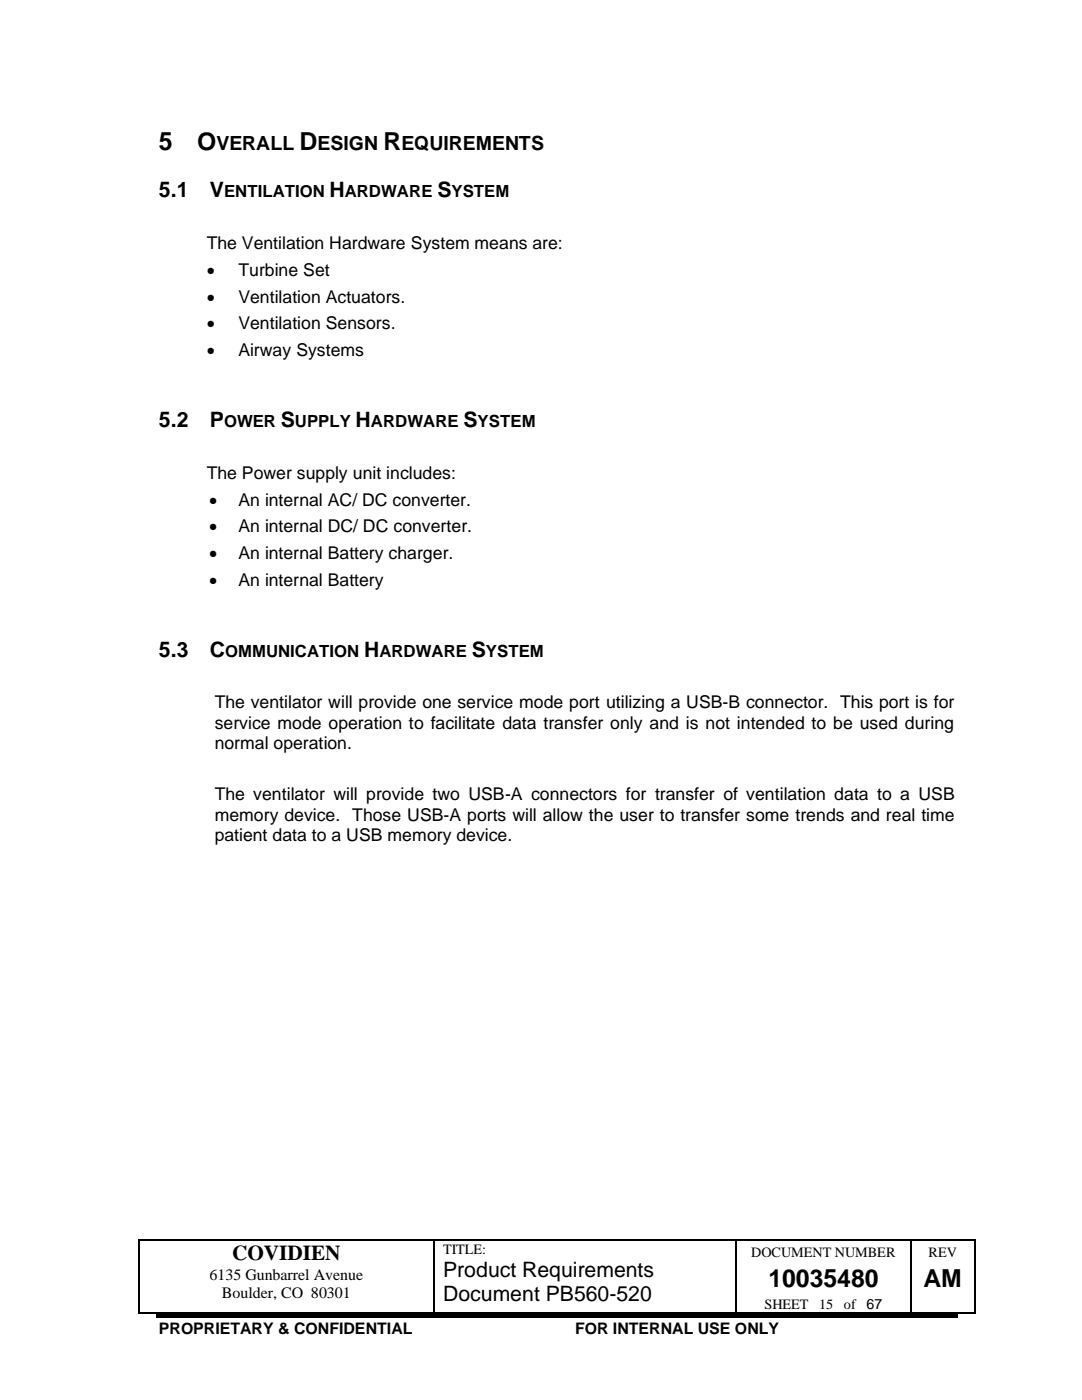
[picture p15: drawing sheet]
<svg xmlns="http://www.w3.org/2000/svg" width="216mm" height="279mm" viewBox="0 0 216 279" stroke-linecap="round" stroke-linejoin="round" font-family="sans-serif">
<defs><g id="words">
<g font-size="5">
<text x="31.7" y="30">5</text>
<text x="39.3" y="30">O</text>
<text x="59.8" y="30">D</text>
<text x="76.5" y="30">R</text>
<text x="153.3" y="256.8">10035480</text>
<text x="184.3" y="256.8">AM</text>
</g>
<g font-size="4.2">
<text x="31.7" y="39.3">5.1</text>
<text x="41.9" y="39.3">V</text>
<text x="65.8" y="39.3">H</text>
<text x="87.3" y="39.3">S</text>
<text x="31.7" y="85.1">5.2</text>
<text x="41.9" y="85.1">P</text>
<text x="56" y="85.1">S</text>
<text x="71" y="85.1">H</text>
<text x="92.5" y="85.1">S</text>
<text x="31.7" y="131">5.3</text>
<text x="41.9" y="131">C</text>
<text x="72.7" y="131">H</text>
<text x="94.1" y="131">S</text>
<text x="46.3" y="251.5">COVIDIEN</text>
<text x="88.4" y="254.8">Product Requirements</text>
<text x="88.4" y="259.7">Document PB560-520</text>
</g>
<g font-size="3.9">
<text x="43.2" y="30">VERALL</text>
<text x="63.4" y="30">ESIGN</text>
<text x="80.1" y="30">EQUIREMENTS</text>
</g>
<g font-size="3.5">
<text x="41.2" y="49.7">The Ventilation Hardware System means are:</text>
<text x="41.2" y="55">•</text>
<text x="47.6" y="55">Turbine Set</text>
<text x="41.2" y="60.4">•</text>
<text x="41.2" y="65.8">•</text>
<text x="47.6" y="60.4">Ventilation Actuators.</text>
<text x="47.6" y="65.8">Ventilation Sensors.</text>
<text x="41.2" y="71.1">•</text>
<text x="47.6" y="71.1">Airway Systems</text>
<text x="41.2" y="95.5">The Power supply unit includes:</text>
<text x="41.7" y="100.9">•</text>
<text x="47.6" y="100.9">An internal AC/ DC converter.</text>
<text x="41.7" y="106.2">•</text>
<text x="47.6" y="106.2">An internal DC/ DC converter.</text>
<text x="41.7" y="111.6">•</text>
<text x="47.6" y="111.6">An internal Battery charger.</text>
<text x="41.7" y="116.9">•</text>
<text x="47.6" y="116.9">An internal Battery</text>
<text x="42.8" y="141.4">The ventilator will provide one service mode port utilizing a USB-B connector. This port is for</text>
<text x="42.8" y="145.4">service mode operation to facilitate data transfer only and is not intended to be used during</text>
<text x="42.8" y="149.5">normal operation.</text>
<text x="42.8" y="159.7">The ventilator will provide two USB-A connectors for transfer of ventilation data to a USB</text>
<text x="42.8" y="163.8">memory device. Those USB-A ports will allow the user to transfer some trends and real time</text>
<text x="42.8" y="167.8">patient data to a USB memory device.</text>
</g>
<g font-size="3.3">
<text x="44.7" y="39.3">ENTILATION</text>
<text x="68.8" y="39.3">ARDWARE</text>
<text x="90.1" y="39.3">YSTEM</text>
<text x="44.7" y="85.1">OWER</text>
<text x="58.9" y="85.1">UPPLY</text>
<text x="74" y="85.1">ARDWARE</text>
<text x="95.3" y="85.1">YSTEM</text>
<text x="44.9" y="131">OMMUNICATION</text>
<text x="75.7" y="131">ARDWARE</text>
<text x="97" y="131">YSTEM</text>
</g>
<g font-size="3.2">
<text x="41.8" y="255.4">6135 Gunbarrel Avenue</text>
<text x="44.2" y="259">Boulder, CO 80301</text>
<text x="31.7" y="266.2">PROPRIETARY &amp; CONFIDENTIAL</text>
<text x="114.7" y="266.2">FOR INTERNAL USE ONLY</text>
</g>
<g font-size="2.8">
<text x="88.4" y="250.2">TITLE:</text>
<text x="149.9" y="250.9">DOCUMENT NUMBER</text>
<text x="185.3" y="250.9">REV</text>
<text x="152.6" y="261.3">SHEET</text>
<text x="163.5" y="261.3">15</text>
<text x="168.4" y="261.3">of</text>
<text x="172.9" y="261.3">67</text>
</g>
</g></defs>
<g fill="#000">
<path d="M27.7 247.3h.2v.3h-.2z" fill-rule="evenodd"/>
<path d="M27.7 247.3h.2v.3h-.2z" fill-rule="evenodd"/>
<path d="M86.4 247.3h.3v.3h-.3z" fill-rule="evenodd"/>
<path d="M146.8 247.3h.2v.3h-.2z" fill-rule="evenodd"/>
<path d="M181.7 247.3h.2v.3h-.2z" fill-rule="evenodd"/>
<path d="M194.4 247.3h.2v.3h-.2z" fill-rule="evenodd"/>
<path d="M194.4 247.3h.2v.3h-.2z" fill-rule="evenodd"/>
<path d="M27.7 261.9h.2v.2h-.2z" fill-rule="evenodd"/>
<path d="M27.7 261.9h.2v.2h-.2z" fill-rule="evenodd"/>
<path d="M31.2 262.2h159.8v.7h-159.8z" fill-rule="evenodd"/>
<path d="M86.4 261.9h.3v.2h-.3z" fill-rule="evenodd"/>
<path d="M146.8 261.9h.2v.2h-.2z" fill-rule="evenodd"/>
<path d="M181.7 261.9h.2v.2h-.2z" fill-rule="evenodd"/>
<path d="M194.4 261.9h.2v.2h-.2z" fill-rule="evenodd"/>
<path d="M194.4 261.9h.2v.2h-.2z" fill-rule="evenodd"/>
</g>
<g fill="none" stroke="#000" stroke-width=".25">
<path d="M27.8 247.6v14.3M27.9 247.4h58.5M86.5 247.6v14.3M86.7 247.4h60.1M146.9 247.6v14.3M147 247.4h34.7M181.8 247.6v14.3M181.9 247.4h12.5M194.5 247.6v14.3M27.9 262h58.5M86.7 262h60.1M147 262h34.7"/>
<path d="M181.9 262h12.5"/>
</g>
<use href="#words"/>
</svg>
